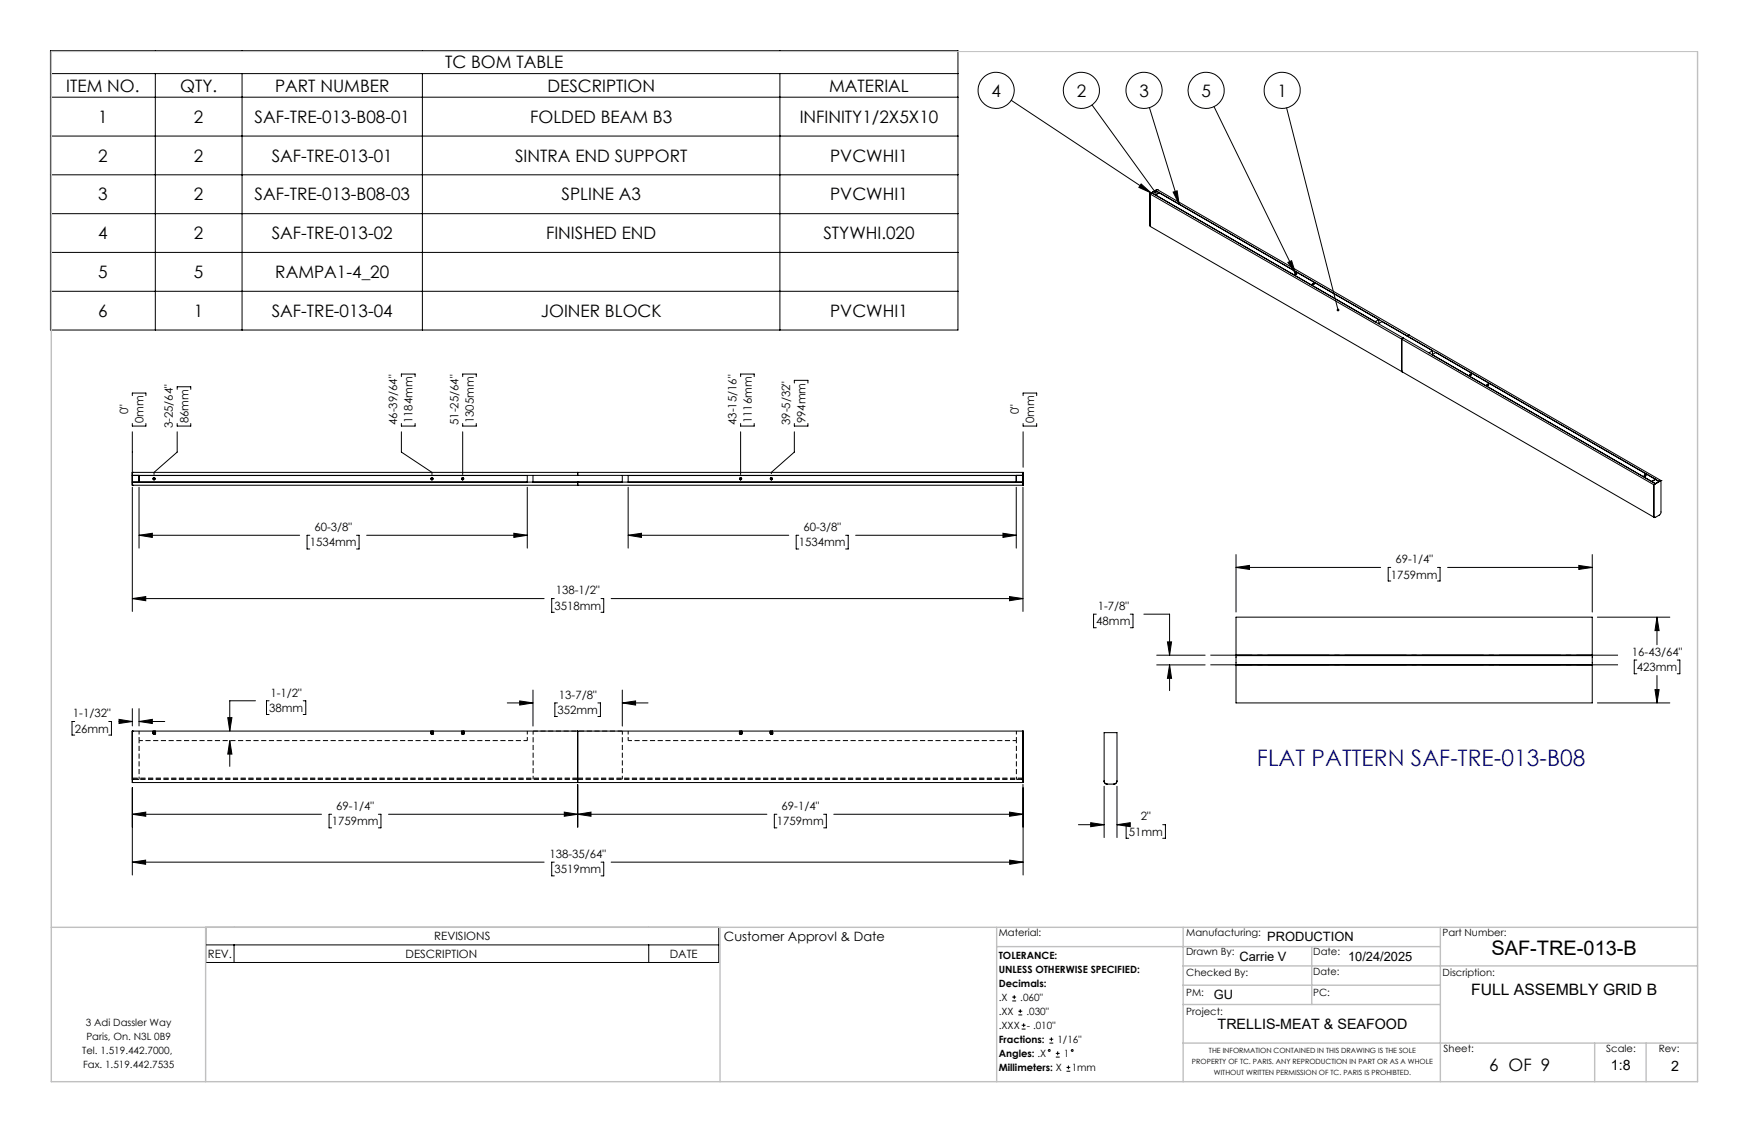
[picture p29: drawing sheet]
<svg xmlns="http://www.w3.org/2000/svg" width="432mm" height="279mm" viewBox="0 0 432 279" stroke-linecap="round" stroke-linejoin="round" font-family="sans-serif">
<defs><g id="words">
<text font-size="5.6" fill="#00f" x="310.3" y="189">FLAT PATTERN SAF-TRE-013-B08</text>
<text font-size="4.9" x="368.2" y="235.8">SAF-TRE-013-B</text>
<g font-size="4.2">
<text x="109.9" y="16.9">TC BOM TABLE</text>
<text x="16.4" y="22.6">ITEM NO.</text>
<text x="44.5" y="22.6">QTY.</text>
<text x="67.9" y="22.6">PART NUMBER</text>
<text x="135.2" y="22.6">DESCRIPTION</text>
<text x="204.7" y="22.6">MATERIAL</text>
<text x="244.8" y="23.9">4</text>
<text x="265.8" y="23.9">2</text>
<text x="281.3" y="23.9">3</text>
<text x="296.6" y="23.9">5</text>
<text x="315.4" y="23.9">1</text>
<text x="24.2" y="30.3">1</text>
<text x="47.9" y="30.3">2</text>
<text x="62.8" y="30.3">SAF-TRE-013-B08-01</text>
<text x="130.9" y="30.3">FOLDED BEAM B3</text>
<text x="197.4" y="30.3">INFINITY1/2X5X10</text>
<text x="24.2" y="39.9">2</text>
<text x="47.9" y="39.9">2</text>
<text x="67.1" y="39.9">SAF-TRE-013-01</text>
<text x="127.2" y="39.9">SINTRA END SUPPORT</text>
<text x="205" y="39.9">PVCWHI1</text>
<text x="24.2" y="49.5">3</text>
<text x="47.9" y="49.5">2</text>
<text x="62.8" y="49.5">SAF-TRE-013-B08-03</text>
<text x="138.6" y="49.5">SPLINE A3</text>
<text x="205" y="49.5">PVCWHI1</text>
<text x="24.2" y="59">4</text>
<text x="47.9" y="59">2</text>
<text x="67.1" y="59">SAF-TRE-013-02</text>
<text x="134.8" y="59">FINISHED END</text>
<text x="203.3" y="59">STYWHI.020</text>
<text x="24.2" y="68.6">5</text>
<text x="47.9" y="68.6">5</text>
<text x="68" y="68.6">RAMPA1-4_20</text>
<text x="24.2" y="78.2">6</text>
<text x="47.9" y="78.2">1</text>
<text x="67.1" y="78.2">SAF-TRE-013-04</text>
<text x="133.5" y="78.2">JOINER BLOCK</text>
<text x="205" y="78.2">PVCWHI1</text>
<text x="367.6" y="264.2">6 OF 9</text>
</g>
<text font-size="3.9" x="363.2" y="245.6">FULL ASSEMBLY GRID B</text>
<g font-size="3.5">
<text x="300.6" y="253.9">TRELLIS-MEAT &amp; SEAFOOD</text>
<text x="397.7" y="264.2">1:8</text>
<text x="412.6" y="264.3">2</text>
</g>
<g font-size="3.2">
<text x="178.7" y="232.3">Customer Approvl &amp; Date</text>
<text x="312.9" y="232.3">PRODUCTION</text>
<text x="306" y="237.1">Carrie V</text>
<text x="332.8" y="237.1">10/24/2025</text>
<text x="299.7" y="246.6">GU</text>
</g>
<g font-size="2.8">
<text x="31.6" y="102.3" transform="rotate(-90 31.6 102.3)">0&quot;</text>
<text x="35.4" y="104.5" transform="rotate(-90 35.4 104.5)">0mm</text>
<text x="42.7" y="105.7" transform="rotate(-90 42.7 105.7)">3-25/64&quot;</text>
<text x="46.5" y="104.5" transform="rotate(-90 46.5 104.5)">86mm</text>
<text x="98.1" y="104.9" transform="rotate(-90 98.1 104.9)">46-39/64&quot;</text>
<text x="101.9" y="104.5" transform="rotate(-90 101.9 104.5)">1184mm</text>
<text x="113.2" y="104.9" transform="rotate(-90 113.2 104.9)">51-25/64&quot;</text>
<text x="117" y="104.5" transform="rotate(-90 117 104.5)">1305mm</text>
<text x="181.8" y="104.9" transform="rotate(-90 181.8 104.9)">43-15/16&quot;</text>
<text x="185.6" y="104.5" transform="rotate(-90 185.6 104.5)">1116mm</text>
<text x="195.1" y="104.9" transform="rotate(-90 195.1 104.9)">39-5/32&quot;</text>
<text x="198.9" y="104.5" transform="rotate(-90 198.9 104.5)">994mm</text>
<text x="251.6" y="102.3" transform="rotate(-90 251.6 102.3)">0&quot;</text>
<text x="255.4" y="104.5" transform="rotate(-90 255.4 104.5)">0mm</text>
<text x="77.6" y="131.1">60-3/8&quot;</text>
<text x="198.4" y="131.1">60-3/8&quot;</text>
<text x="76.5" y="134.9">1534mm</text>
<text x="197.2" y="134.9">1534mm</text>
<text x="343.4" y="142.8">1759mm</text>
<text x="344.5" y="139">69-1/4&quot;</text>
<text x="137.2" y="146.7">138-1/2&quot;</text>
<text x="136.9" y="150.5">3518mm</text>
<text x="270.7" y="154.3">48mm</text>
<text x="271" y="150.5">1-7/8&quot;</text>
<text x="402.9" y="161.9">16-43/64&quot;</text>
<text x="404.1" y="165.7">423mm</text>
<text x="66.8" y="171.9">1-1/2&quot;</text>
<text x="138" y="172.4">13-7/8&quot;</text>
<text x="18" y="177">1-1/32&quot;</text>
<text x="66.4" y="175.7">38mm</text>
<text x="137.6" y="176.2">352mm</text>
<text x="18.5" y="180.8">26mm</text>
<text x="81.9" y="203.7">1759mm</text>
<text x="83" y="199.9">69-1/4&quot;</text>
<text x="191.8" y="203.7">1759mm</text>
<text x="193" y="199.9">69-1/4&quot;</text>
<text x="281.7" y="202.5">2&quot;</text>
<text x="278.7" y="206.3">51mm</text>
<text x="135.6" y="211.7">138-35/64&quot;</text>
<text x="136.9" y="215.5">3519mm</text>
<text x="107.2" y="232.1">REVISIONS</text>
<text x="51.3" y="236.5">REV.</text>
<text x="100.1" y="236.5">DESCRIPTION</text>
<text x="165.4" y="236.5">DATE</text>
</g>
<g font-size="2.5">
<text x="246.6" y="231">Material:</text>
<text x="292.9" y="231">Manufacturing:</text>
<text x="356.2" y="231.1">Part Number:</text>
<text x="246.6" y="236.6">TOLERANCE:</text>
<text x="292.9" y="235.8">Drawn By:</text>
<text x="324.2" y="235.8">Date:</text>
<text x="246.6" y="240.1">UNLESS OTHERWISE SPECIFIED:</text>
<text x="246.6" y="243.6">Decimals:</text>
<text x="292.9" y="241">Checked By:</text>
<text x="292.9" y="245.7">PM:</text>
<text x="324.2" y="245.7">PC:</text>
<text x="324.2" y="240.7">Date:</text>
<text x="356.2" y="241">Discription:</text>
<text x="246.6" y="247">.X</text>
<text x="246.6" y="250.5">.XX</text>
<text x="251.9" y="247">.060&quot;</text>
<text x="253.4" y="250.5">.030&quot;</text>
<text x="292.9" y="250.6">Project:</text>
<text x="21.2" y="253.2">3 Adi Dassler Way</text>
<text x="21.3" y="256.7">Paris, On. N3L 0B9</text>
<text x="246.6" y="257.4">Fractions:</text>
<text x="246.6" y="254">.XXX</text>
<text x="253.5" y="254">- .010&quot;</text>
<text x="261.1" y="257.4">1/16&quot;</text>
<text x="20.3" y="260.1">Tel. 1.519.442.7000,</text>
<text x="20.5" y="263.6">Fax. 1.519.442.7535</text>
<text x="246.6" y="260.9">Angles: .X</text>
<text x="262.6" y="260.9">1</text>
<text x="356.4" y="259.7">Sheet:</text>
<text x="396.6" y="259.7">Scale:</text>
<text x="409.5" y="259.7">Rev:</text>
<text x="246.6" y="264.4">Millimeters: X</text>
<text x="264.6" y="264.4">1mm</text>
</g>
<g font-size="1.8">
<text x="294.3" y="262.7">PROPERTY OF TC. PARIS. ANY REPRODUCTION IN PART OR AS A WHOLE</text>
<text x="298.5" y="259.9">THE INFORMATION CONTAINED IN THIS DRAWING IS THE SOLE</text>
<text x="299.7" y="265.4">WITHOUT WRITTEN PERMISSION OF TC. PARIS IS PROHIBTED.</text>
</g>
</g></defs>
<g fill="none" stroke="#000" stroke-width=".25">
<path d="M12.5 12.5h224v69h-224zM12.5 18.2h224M38.3 18.2v63.3M59.8 18.2v63.3M104.3 18.2v63.3M192.5 18.2v63.3M12.5 24h224M12.5 33.6h224M249.7 24.8l34.5 22.8M269.6 25.9l15.6 21.5M283.8 26.6l7.3 23.8M299.7 26.3l20.2 41.2"/>
<path d="M317.6 26.6l12.7 49.9M12.5 43.1h224M12.5 52.7h224M281.7 45.4l2.5 2.2-3-1.4zM283.9 55.6l.1 .2M283.9 55.6l.1 .3 124.4 71.8M283.9 47.8l124.4 71.8M284.3 47.6l124.4 71.8M284.3 47.6l1 .5M284.3 47.6l-.4 .2M285.3 48.1h.1M285.3 47l124.3 71.9 .5-.3"/>
<path d="M285.3 47l.9 .6-.9 .5M285.3 47l-1 .6M285.3 47v.1M285.7 46.8h.1M285.7 46.8l-1.8 1v7.8M285.7 46.8l-1.8 1M285.7 46.8l124.4 71.8M285.7 46.8l-.4 .2M286.2 47.6l-.9 .5M289.6 47.4l1-.3 .5 3.3zM12.5 62.3h224M12.5 71.9h224"/>
<path d="M318 64.8l.9-.5 1 3.2zM339.5 79.4h.1M339.5 79.4l.9-.5v.9M341.2 79.4l-.9 .5M32.7 97.6v-.6h3.3v.6M43.7 96.1v-.6h3.4v.6M99.1 93v-.7h3.4v.7M114.2 93v-.7h3.4v.7M182.8 93v-.7h3.4v.7M196.1 94.5v-.6h3.4v.6M252.6 97.6v-.6h3.3v.6M346.5 83.5l-.4 .2v7.9l.1 .2"/>
<path d="M347.5 82.9v.1M347.9 82.7l-.4 .2M352.8 87.1l.9-.5v.9M353.6 87.6l.9-.6 54.2 31.3M362.9 92.4a.2 .2 0 0 1 .3 0 .2 .2 0 0 1 0 .3 .2 .2 0 0 1-.3-.1zM367.1 94.9l.4-.1a.19 .19 0 0 1-.2 .3 .19 .19 0 0 1-.2-.2zM367.2 94.9l.3 .1zM32.7 116.6h.1M32.7 119.8h.1M32.7 119h219.9M32.7 104.5v.7h3.3v-.7M32.7 106.6v13.2"/>
<path d="M32.7 116.6h219.9v3.2h-219.9M32.7 117.3h219.9M34.3 117.4h95.9v1.6M34.3 117.3v1.7M43.7 104.5v.7h3.4v-.7M43.7 106.6v5l-5.7 5v.5M99.1 104.5v.7h3.4v-.7M99.1 106.6v5l7.5 5v.5M114.2 104.5v.7h3.4v-.7M114.2 106.6v10.5M131.6 117.3v1.7M142.6 119h.1"/>
<path d="M142.6 116.6v.7M142.6 119v.8M153.6 117.3v1.7M182.8 104.5v.7h3.4v-.7M182.8 106.6v10.5M196.1 104.5v.7h3.4v-.7M196.1 106.6v5l-5.7 5v.3M250.9 117.4h-95.8v1.6M250.9 117.3v1.7M252.6 104.5v.7h3.3v-.7M252.6 106.6v8.7M405.9 117.3l.4-.1 .1 .2-.4 .1z"/>
<path d="M407.8 118.9l.9-.6zM408.3 119.6v7.8M408.3 119.6h.1M408.7 119.4l-.4 .2M409.6 118.9l-.9 .5M410.1 118.6v8l-.4 .5-1.1 .6-.3-.3M410.1 118.6h.1M410.1 118.6l-1.8 1M32.7 120.3v30.6M34.3 132.1l3.3-.5v1zM34.3 120.3v15M34.3 132.1h39.7"/>
<path d="M76.5 132.1h-.7v3.4h.7M88 132.1h.7v3.4h-.7M90.5 132.1h39.7M126.9 131.6l3.3 .5-3.3 .5zM130.2 120.3v15M155.1 132.1l3.3-.5v1zM155.1 120.3v15M155.1 132.1h39.6M197.2 132.1h-.6v3.4h.6M208.8 132.1h.6v3.4h-.6M211.2 132.1h39.7M247.6 131.6l3.3 .5-3.3 .5z"/>
<path d="M250.9 120.3v15M252.6 120.3v30.6M305.2 136.9v14.2M389.8 139.6l3.3 .5-3.3 .4zM393.1 136.9v14.2M408.3 127.4l.1 .3M408.3 127.4l.2 .3M408.4 127.7h.1M32.7 147.7l3.3-.5v1.1zM32.7 147.7h101.6M136.8 147.7h-.6v3.4h.6M148.4 147.7h.6v3.4h-.6"/>
<path d="M150.9 147.7h101.7M249.2 147.2l3.4 .5-3.4 .6zM270.7 151.6h-.7v3.3h.7M279 151.6h.7v3.3h-.7M282.4 151.6h6.3v10.1M288.2 158.4h1l-.5 3.3zM305.2 140.1l3.3-.5v.9zM305.2 152.3h87.9v21.2h-87.9zM305.2 140.1h35.7M343.4 140.1h-.7v3.3h.7M354.9 140.1h.6v3.3h-.6M357.4 140.1h35.7"/>
<path d="M394.4 152.3h17.9M409.1 152.3l.5 3.3h-1zM409.1 152.3v6.8M18.5 178.1h-.7v3.3h.7M26.8 178.1h.7v3.3h-.7M29.4 178.1h3.3M29.4 177.6l3.3 .5-3.3 .5zM32.7 174.9v4.3M34.3 178.1l3.3-.5v1zM34.3 174.9v4.3M34.3 178.1h6.4M56.2 177.1h1.1l-.6 3.3z"/>
<path d="M63.1 173h-6.4v7.4M66.4 173h-.6v3.4h.6M74.9 173h.6v3.4h-.6M125.2 173.5h6.4M128.3 173l3.3 .5-3.3 .5zM131.6 170.3v8.9M137.6 173.5h-.6v3.3h.6M147.6 173.5h.6v3.3h-.6M153.6 173.5l3.3-.5v1zM153.6 170.3v8.9M153.6 173.5h6.4M285.6 161.7h11.9"/>
<path d="M285.6 164.1h11.9M288.7 164.1l.5 3.3h-1zM288.7 164.1v6.4M305.2 164.2h87.9M305.2 161.6h87.9M305.2 164h87.9M305.2 161.8h87.9M394.4 173.5h17.9M404.1 162.9h-.6v3.4h.6M408.6 170.2h1l-.5 3.3zM409.1 166.7v6.8M414.1 162.9h.6v3.4h-.6"/>
<path d="M32.7 193.1h.1M32.7 192.3v.8M32.7 180.4h.1M32.7 180.4h219.9v12.7M32.7 180.4v12.7M32.7 194.4v21.6M32.7 193.1h219.9M56.7 182.8l.6 3.3h-1.1zM56.7 182.8v6.4M142.6 180.4v12.7M142.6 193.6v10.6M252.6 193.6v22.4"/>
<path d="M252.6 192.3v.8M272.6 192.8l.3 .6 .5 .1M272.6 194.1v12.6M273.3 193.5h-.4l-.3-.6v-12.1h3.2l-.1 12.1a.73 .73 0 0 1-.7 .6M273.4 193.5h1.6M275.8 192.8l-.4 .7h-.4M275.8 194.1v12.6M32.7 212.8l3.2-.5v1zM32.7 201l3.3-.6v1.1zM32.7 212.8h101.6M32.7 201h46.7M81.9 201h-.7v3.3h.7"/>
<path d="M93.4 201h.7v3.3h-.7M95.9 201h93.4M136.8 212.8h-.6v3.4h.6M139.3 200.4l3.3 .6-3.3 .5zM142.6 201l3.3-.6v1.1zM148.4 212.8h.6v3.4h-.6M150.9 212.8h101.7M191.8 201h-.6v3.3h.6M203.3 201h.7v3.3h-.7M205.8 201h46.8M249.2 200.4l3.4 .6-3.4 .5zM249.3 212.3l3.3 .5-3.3 .5z"/>
<path d="M266.2 203.6h6.4M269.3 203.1l3.3 .5-3.3 .4zM275.8 203.6l3.2-.5v.9zM275.8 203.6h.4M278.7 203.6h-.7v3.3h.7M287.1 203.6h.6v3.3h-.6M50.8 228.9h126.6v8.7h-126.6zM50.8 233.2h126.6M57.8 233.2v4.4M160.2 233.2v4.4M249.9 247.1h1M249.9 246.1h1"/>
<path d="M250.4 245.6v1M251.4 250.5h1M251.4 249.6h1M251.9 249.1v.9M252.2 254h1M252.2 253h1M252.7 252.6v.9M259.1 257.5h.9M259.1 256.5h.9M259.6 256v1M260.7 260h.9M261.1 259.5v1"/>
<path d="M260.7 260.9h.9M263.3 264.4h.9M263.3 263.5h.9M263.8 263v.9"/>
<circle cx="245.9" cy="22.3" r="4.5"/>
<circle cx="267" cy="22.3" r="4.4"/>
<circle cx="282.4" cy="22.3" r="4.5"/>
<circle cx="297.8" cy="22.3" r="4.4"/>
<circle cx="316.6" cy="22.3" r="4.5"/>
<circle cx="319.9" cy="67.5" r=".2"/>
<circle cx="319.9" cy="67.6" r=".14"/>
<circle cx="324.2" cy="70" r=".18"/>
<circle cx="324.2" cy="70" r=".15"/>
<circle cx="363" cy="92.4" r=".13"/>
<circle cx="38" cy="118.2" r=".22"/>
<circle cx="38" cy="118.2" r=".29"/>
<circle cx="106.6" cy="118.2" r=".29"/>
<circle cx="106.6" cy="118.2" r=".21"/>
<circle cx="114.2" cy="118.2" r=".29"/>
<circle cx="114.2" cy="118.2" r=".21"/>
<circle cx="182.8" cy="118.2" r=".29"/>
<circle cx="182.8" cy="118.2" r=".21"/>
<circle cx="190.4" cy="118.2" r=".22"/>
<circle cx="190.4" cy="118.2" r=".29"/>
<circle cx="406.1" cy="117.3" r=".15"/>
<circle cx="259.1" cy="259.3" r=".23"/>
<circle cx="264.7" cy="259.3" r=".23"/>
</g>
<g fill="none" stroke="#000" stroke-width=".25" stroke-dasharray="1.3 .6" stroke-linecap="butt">
<path d="M32.7 192.1h109.9M32.7 192.4h109.9M37.7 180.5h.1M37.7 180.5h.3M37.7 180.6l.1 .1M37.7 180.7h.3M37.7 180.7l.1-.1M37.7 180.7h.1M37.7 180.8h.1M37.7 180.8h.3M37.7 180.8l.1-.1M37.7 180.9h.1"/>
<path d="M37.7 181l.1 .1M37.7 181h.1M37.7 181v.1M37.7 181.1h.1M37.7 180.9h.3M37.7 181.1h.3M37.8 180.5h-.1M37.8 180.5l.2-.1M37.8 180.5l.2 .1M37.8 180.6h-.1M37.8 180.6h.2M37.8 180.6v.1"/>
<path d="M37.8 180.7h.2M37.8 180.7v-.1M37.8 180.7h-.1M37.8 180.7l-.1 .1M37.8 180.7v.1M37.8 180.8v-.1M37.8 180.8h.2M37.8 180.8h-.1M37.8 180.9h-.1M37.8 180.9l.2-.1M37.8 180.9l.2 .1M37.8 181h-.1"/>
<path d="M37.8 181h.2M37.8 181v.1M37.8 181.1v-.1M37.8 181.1l-.1-.1M37.8 181.2h.3M37.8 180.4h.1M37.8 181.1h.2M37.9 180.4v.2M37.9 181v.1M37.9 180.6v.1M37.9 181.1l.3 .1M37.9 181l.3 .1"/>
<path d="M37.9 180.9h.3M37.9 180.8h.3M37.9 180.7l.3 .1M37.9 180.6l.3 .1M37.9 181.1v.1M37.9 180.8v.1M37.9 180.7v.1M37.9 181.2h.1M37.9 180.6v-.2M37.9 180.7h.3M37.9 181.2h.3h-.1M37.9 181.1h.3"/>
<path d="M37.9 181h.3M37.9 181.2h.2M37.9 180.9v.1M37.9 180.6h.1M37.9 180.4h.1M38 180.4v.1M38 180.5h-.3M38 180.5h-.2M38 180.5v.1M38 180.6h-.3M38 180.6l-.2 .1M38 180.6v.1"/>
<path d="M38 180.7v.1M38 180.8h-.3M38 180.8h-.2M38 180.8v.1M38 180.9h-.3M38 180.9h-.2M38 180.9v.1M38 181h-.3M38 181v.1M38 181l-.2 .1M38 180.6h.1M38 180.4h.1"/>
<path d="M38 180.4v.2M38 181.2h-.1M38.1 181.2h.2M38.1 180.6v-.2M38.1 180.6h-.2l.3 .1M38.1 181.1l-.2 .1M38.1 181.1h-.2h.3h-.1M38.1 181h-.2h.3l-.1 .1M38.1 180.9h-.2l.3 .1h-.1M38.1 180.8h-.2l.3 .1h-.1M38.1 180.7l-.2 .1h.3h-.1M38.1 180.7h-.2h.3h-.1"/>
<path d="M38.1 180.7h.1M38.1 180.8l.1-.1h-.3h.2M38.1 180.8h.1h-.3h.2M38.1 180.9h.1h-.3l.2-.1M38.1 181h.1l-.3-.1h.2M38.1 181.1h.1l-.3-.1h.2M38.1 181.2l.1-.1h-.3h.2M38.1 180.6h-.2M38.1 180.7l.1-.1M38.1 180.6h.1M38.1 180.4h.1M38.1 181.1h.2"/>
<path d="M38.1 181.1v-.1M38.1 181.1h.3M38.1 181h.2M38.1 181v-.1M38.1 181l.2-.1M38.1 180.9l.3 .1M38.1 180.9v-.1M38.1 180.8l.2 .1M38.1 180.8h.2M38.1 180.8h.3M38.1 180.8v-.1M38.1 180.7h.2"/>
<path d="M38.1 180.7v-.1M38.1 180.7h.3M38.1 180.6h.2M38.1 180.6v-.1M38.1 180.6l.2-.1M38.1 180.6h.3M38.1 180.5v-.1M38.1 180.4h.2M38.2 180.4v.2M38.2 181v-.1M38.2 180.7v-.1M38.2 181.1v-.1"/>
<path d="M38.2 181.2l.1-.1M38.2 181.1h.1M38.2 181.1v.1M38.2 180.9l-.3 .1M38.2 180.8h-.3M38.2 181.1h-.3M38.2 180.7h-.3M38.2 181.2h-.3M38.2 180.6v-.2M38.2 181h-.3M38.2 180.8l-.3 .1M38.2 180.8v-.1"/>
<path d="M38.2 181.2v-.1M38.2 180.6h-.1M38.2 180.6l-.3 .1M38.2 180.9v-.1M38.2 180.4h.1M38.3 181.1h-.1M38.3 181.1l-.1 .1M38.3 181.1h.1M38.3 181h-.2M38.3 181h.1M38.3 181.1l-.2-.1M38.3 180.9h.1"/>
<path d="M38.3 181v-.1M38.3 180.9l.1 .1M38.3 180.9v.1M38.3 180.9h-.2M38.3 180.7h.1M38.3 180.8l.1 .1M38.3 180.8v.1M38.3 180.8h-.2M38.3 180.7l-.2 .1M38.3 180.6h.1M38.3 180.7l-.2-.1M38.3 180.6h-.2"/>
<path d="M38.3 180.6v-.1M38.3 180.5l.1 .1M38.3 180.5v.1M38.3 180.5h-.2M38.3 180.5h.1M38.3 180.4l.1 .1M38.3 180.4v.1M38.4 181.1h-.1M38.4 181h-.3M38.4 181l-.1-.1M38.4 181h-.1M38.4 180.9h-.3"/>
<path d="M38.4 180.9h-.1M38.4 180.8h-.1M38.4 180.7h-.3M38.4 180.7h-.1M38.4 180.6h-.3M38.4 180.6h-.1M38.4 180.6l-.1-.1M38.4 180.5h-.3M38.4 180.5h-.1M106.3 180.5h.1M106.3 180.5h.3M106.3 180.6l.1 .1"/>
<path d="M106.3 180.7h.3M106.3 180.7l.1-.1M106.3 180.7h.1M106.3 180.8h.1M106.3 180.8h.3M106.3 180.8l.1-.1M106.3 180.9h.1M106.3 181l.1 .1M106.3 181h.1M106.3 181v.1M106.3 181.1h.1M106.3 180.9h.3"/>
<path d="M106.4 181.1h.2M106.4 180.5h-.1M106.4 180.5l.2-.1M106.4 180.5l.2 .1M106.4 180.6h-.1M106.4 180.6h.2M106.4 180.6v.1M106.4 180.7h.2M106.4 180.7v-.1M106.4 180.7h-.1M106.4 180.7l-.1 .1M106.4 180.7v.1"/>
<path d="M106.4 180.8v-.1M106.4 180.8h.2M106.4 180.8h-.1M106.4 180.9h-.1M106.4 180.9l.2-.1M106.4 180.9l.2 .1M106.4 181h-.1M106.4 181h.2M106.4 181v.1M106.4 181.1v-.1M106.4 181.1l-.1-.1M106.4 181.2h.3"/>
<path d="M106.4 180.4h.1M106.5 181.1h.1M106.5 180.4v.2M106.5 181v.1M106.5 180.6v.1M106.5 181.1l.3 .1M106.5 181l.3 .1M106.5 181h.3M106.5 180.9h.3M106.5 180.8h.3M106.5 180.7l.3 .1M106.5 180.6l.3 .1"/>
<path d="M106.5 181.1v.1M106.5 180.8v.1M106.5 180.7v.1M106.5 181.2h.1M106.5 180.6v-.2M106.5 180.7h.3M106.5 181.2h.3h-.1M106.5 181.1h.3M106.5 181.2h.2M106.5 180.9v.1M106.5 180.6h.1M106.5 180.4h.1"/>
<path d="M106.6 180.4v.1M106.6 180.5h-.3M106.6 180.5h-.2M106.6 180.5v.1M106.6 180.6h-.3M106.6 180.6l-.2 .1M106.6 180.6v.1M106.6 180.7v.1M106.6 180.8h-.3M106.6 180.8h-.2M106.6 180.8v.1M106.6 180.9h-.3"/>
<path d="M106.6 180.9h-.2M106.6 180.9v.1M106.6 181h-.3M106.6 181v.1M106.6 181l-.2 .1M106.6 180.6h.1M106.6 180.4h.1M106.6 180.4v.2M106.6 181.2h-.1M106.7 181.2h.2M106.7 180.6v-.2M106.7 180.6h-.2l.3 .1"/>
<path d="M106.7 181.1l-.1 .1M106.7 181.1h-.2h.3h-.1M106.7 181h-.2h.3l-.1 .1M106.7 180.9h-.2l.3 .1h-.1M106.7 180.8h-.2l.3 .1h-.1M106.7 180.7l-.2 .1h.3h-.1M106.7 180.7h-.2h.3h-.1M106.7 180.7h.1M106.7 180.8l.1-.1h-.3h.2M106.7 180.8h.1h-.3h.2M106.7 180.9h.1h-.3l.2-.1M106.7 181h.1l-.3-.1h.2"/>
<path d="M106.7 181.1h.1l-.3-.1h.2M106.7 181.2l.1-.1h-.3h.2M106.7 180.6h-.2M106.7 180.7l.2-.1M106.7 180.6h.1M106.7 180.4h.1M106.7 181.1h.2M106.7 181.1v-.1M106.7 181.1h.3M106.7 181h.2M106.7 181v-.1M106.7 181l.2-.1"/>
<path d="M106.7 180.9l.3 .1M106.7 180.9v-.1M106.7 180.8l.2 .1M106.7 180.8h.2M106.7 180.8h.3M106.7 180.8v-.1M106.7 180.7h.2M106.7 180.7v-.1M106.7 180.7h.3M106.7 180.6h.2M106.7 180.6v-.1M106.7 180.6l.2-.1"/>
<path d="M106.7 180.6h.3M106.7 180.5v-.1M106.7 180.4h.2M106.8 180.4v.2M106.8 180.7h.1M106.8 180.9h.1M106.8 181l.1-.1M106.8 181h.1M106.8 181.1h.1M106.8 180.8h.1M106.8 180.7l.1-.1M106.8 181.1v-.1"/>
<path d="M106.8 181.2l.1-.1M106.8 181.1v.1M106.8 181.2h.1M106.8 180.9l-.3 .1M106.8 180.7h-.3M106.8 180.8h-.3M106.8 181.1h-.3M106.8 181.2h-.3M106.8 180.6h.1M106.8 180.6v-.2M106.8 180.4h.1M106.8 181h-.3"/>
<path d="M106.8 180.8l-.3 .1M106.9 180.7h-.1M106.9 180.8h-.1M106.9 181.1h-.1M106.9 180.9h-.1M106.9 180.8l-.1-.1M106.9 181h-.1M106.9 181.2l-.1-.1M106.9 180.6h-.2M106.9 180.6l-.4 .1M106.9 180.9v-.1M106.9 181.2h-.1"/>
<path d="M106.9 180.6v-.2M106.9 181.1l-.1 .1M106.9 181.1h.1M106.9 181h-.2M106.9 181h.1M106.9 181.1l-.2-.1M106.9 180.9h.1M106.9 181v-.1M106.9 180.9l.1 .1M106.9 180.9v.1M106.9 180.9h-.2M106.9 180.7h.1"/>
<path d="M106.9 180.8l.1 .1M106.9 180.8v.1M106.9 180.8h-.2M106.9 180.7l-.2 .1M106.9 180.6h.1M106.9 180.7l-.2-.1M106.9 180.6v-.1M106.9 180.5l.1 .1M106.9 180.5v.1M106.9 180.5h-.2M106.9 180.5h.1M106.9 180.4l.1 .1"/>
<path d="M106.9 180.4v.1M107 181.1h-.1M107 181h-.3M107 181l-.1-.1M107 181h-.1M107 180.9h-.3M107 180.9h-.1M107 180.8h-.1M107 180.7h-.3M107 180.7h-.1M107 180.6h-.3M107 180.6h-.1"/>
<path d="M107 180.6l-.1-.1M107 180.5h-.3M107 180.5h-.1M113.9 180.5h.1M113.9 180.5h.3M113.9 180.6l.1 .1M113.9 180.7h.3M113.9 180.7l.1-.1M113.9 180.7h.1M113.9 180.8h.1M113.9 180.8h.3M113.9 180.8l.1-.1"/>
<path d="M113.9 180.9h.1M113.9 181l.1 .1M113.9 181h.1M113.9 181v.1M113.9 181.1h.1M113.9 180.9h.3M113.9 181.1h.3M114 180.5h-.1M114 180.5l.2-.1M114 180.5l.2 .1M114 180.6h-.1M114 180.6h.2"/>
<path d="M114 180.6v.1M114 180.7h.2M114 180.7v-.1M114 180.7h-.1M114 180.7l-.1 .1M114 180.7v.1M114 180.8v-.1M114 180.8h.2M114 180.8h-.1M114 180.9h-.1M114 180.9l.2-.1M114 180.9l.2 .1"/>
<path d="M114 181h-.1M114 181h.2M114 181v.1M114 181.1v-.1M114 181.1l-.1-.1M114 181.2h.3M114 180.4h.1M114 181.1h.2M114.1 180.4v.2M114.1 181v.1M114.1 180.6v.1M114.1 181.1l.3 .1"/>
<path d="M114.1 181l.3 .1M114.1 181h.3M114.1 180.9h.3M114.1 180.8h.3M114.1 180.7l.3 .1M114.1 180.6l.3 .1M114.1 181.1v.1M114.1 180.8v.1M114.1 180.7v.1M114.1 181.2h.1M114.1 180.6v-.2M114.1 180.7h.3"/>
<path d="M114.1 181.2h.3h-.1M114.1 181.1h.3M114.1 181.2h.2M114.1 180.9v.1M114.1 180.6h.1M114.1 180.4h.1M114.2 180.4v.1M114.2 180.5h-.3M114.2 180.5h-.2M114.2 180.5v.1M114.2 180.6h-.3M114.2 180.6l-.2 .1"/>
<path d="M114.2 180.6v.1M114.2 180.7v.1M114.2 180.8h-.3M114.2 180.8h-.2M114.2 180.8v.1M114.2 180.9h-.3M114.2 180.9h-.2M114.2 180.9v.1M114.2 181h-.3M114.2 181v.1M114.2 181l-.2 .1M114.2 180.4h.1"/>
<path d="M114.2 180.6h.1M114.2 180.4v.2M114.2 181.2h-.1M114.3 181.2h.2M114.3 180.6v-.2M114.3 180.6h-.2l.3 .1M114.3 181.1l-.2 .1M114.3 181.1h-.2h.3h-.1M114.3 181h-.2h.3l-.1 .1M114.3 180.9h-.2l.3 .1h-.1M114.3 180.8h-.2l.3 .1h-.1M114.3 180.7l-.2 .1h.3h-.1"/>
<path d="M114.3 180.7h-.2h.3h-.1M114.3 180.7h.1M114.3 180.8l.1-.1h-.3h.2M114.3 180.8h.1h-.3h.2M114.3 180.9h.1h-.3l.2-.1M114.3 181h.1l-.3-.1h.2M114.3 181.1h.1l-.3-.1h.2M114.3 181.2l.1-.1h-.3h.2M114.3 180.6h-.2M114.3 180.7l.1-.1M114.3 180.6h.1M114.3 180.4h.1"/>
<path d="M114.3 181.1h.2M114.3 181.1v-.1M114.3 181.1h.3M114.3 181h.2M114.3 181v-.1M114.3 181l.2-.1M114.3 180.9l.3 .1M114.3 180.9v-.1M114.3 180.8l.2 .1M114.3 180.8h.2M114.3 180.8h.3M114.3 180.8v-.1"/>
<path d="M114.3 180.7h.2M114.3 180.7v-.1M114.3 180.7h.3M114.3 180.6h.2M114.3 180.6v-.1M114.3 180.6l.2-.1M114.3 180.6h.3M114.3 180.5v-.1M114.3 180.4h.2M114.4 180.4v.2M114.4 181v-.1M114.4 180.7v-.1"/>
<path d="M114.4 181.1v-.1M114.4 181.2l.1-.1M114.4 181.1h.1M114.4 181.1v.1M114.4 180.8h-.3M114.4 180.9l-.3 .1M114.4 181.1h-.3M114.4 180.7h-.3M114.4 181h-.2M114.4 181.2h-.3M114.4 180.6v-.2M114.4 181h-.3"/>
<path d="M114.4 180.8l-.3 .1M114.4 180.8v-.1M114.4 181.2v-.1M114.4 180.6h-.1M114.4 180.6l-.3 .1M114.4 180.9v-.1M114.4 180.4h.1M114.5 181.1h-.1M114.5 181.1l-.1 .1M114.5 181.1h.1M114.5 181h-.2M114.5 181h.1"/>
<path d="M114.5 181.1l-.2-.1M114.5 180.9h.1M114.5 181v-.1M114.5 180.9l.1 .1M114.5 180.9v.1M114.5 180.9h-.2M114.5 180.7h.1M114.5 180.8l.1 .1M114.5 180.8v.1M114.5 180.8h-.2M114.5 180.7l-.2 .1M114.5 180.6h.1"/>
<path d="M114.5 180.7l-.2-.1M114.5 180.6h-.2M114.5 180.6v-.1M114.5 180.5l.1 .1M114.5 180.5v.1M114.5 180.5h-.2M114.5 180.5h.1M114.5 180.4l.1 .1M114.5 180.4v.1M114.6 181.1h-.1M114.6 181h-.3M114.6 181l-.1-.1"/>
<path d="M114.6 181h-.1M114.6 180.9h-.3M114.6 180.9h-.1M114.6 180.8h-.1M114.6 180.7h-.3M114.6 180.7h-.1M114.6 180.6h-.3M114.6 180.6h-.1M114.6 180.6l-.1-.1M114.6 180.5h-.3M114.6 180.5h-.1M142.6 192.1h110"/>
<path d="M142.6 192.4h110M142.6 192.3h-109.9M182.5 180.5h.1M182.5 180.5h.3M182.5 180.6l.1 .1M182.5 180.7h.3M182.5 180.7l.1-.1M182.5 180.7h.1M182.5 180.8h.1M182.5 180.8l.1-.1M182.5 180.8h.3M182.5 180.9h.1"/>
<path d="M182.5 181l.1 .1M182.5 181h.1M182.5 181v.1M182.5 181.1h.1M182.5 180.9h.3M182.6 181.1h.2M182.6 180.5h-.1M182.6 180.5l.2-.1M182.6 180.5l.2 .1M182.6 180.6h-.1M182.6 180.6h.2M182.6 180.6v.1"/>
<path d="M182.6 180.7h.2M182.6 180.7v-.1M182.6 180.7h-.1M182.6 180.7l-.1 .1M182.6 180.7v.1M182.6 180.8v-.1M182.6 180.8h.2M182.6 180.8h-.1M182.6 180.9h-.1M182.6 180.9l.2-.1M182.6 180.9l.2 .1M182.6 181h-.1"/>
<path d="M182.6 181h.2M182.6 181v.1M182.6 181.1v-.1M182.6 181.1l-.1-.1M182.6 181.2h.3M182.6 180.4h.1M182.7 181.1h.1M182.7 180.4v.2M182.7 181v.1M182.7 180.6v.1M182.7 181l.3 .1M182.7 181h.3"/>
<path d="M182.7 180.9h.3M182.7 180.6l.3 .1M182.7 181.1v.1M182.7 180.8v.1M182.7 180.7v.1M182.7 181.2h.1M182.7 180.6v-.2M182.7 181.1l.3 .1M182.7 180.7h.3M182.7 180.7l.3 .1M182.7 181.2h.3h-.1M182.7 181.1h.3"/>
<path d="M182.7 180.8h.3M182.7 181.2h.2M182.7 180.9v.1M182.7 180.6h.1M182.7 180.4h.1M182.8 180.4v.1M182.8 180.5h-.3M182.8 180.5h-.2M182.8 180.5v.1M182.8 180.6h-.3M182.8 180.6l-.2 .1M182.8 180.6v.1"/>
<path d="M182.8 180.7v.1M182.8 180.8h-.3M182.8 180.8h-.2M182.8 180.8v.1M182.8 180.9h-.3M182.8 180.9h-.2M182.8 180.9v.1M182.8 181h-.3M182.8 181v.1M182.8 181l-.2 .1M182.8 180.4h.1M182.8 180.6h.1"/>
<path d="M182.8 180.4v.2M182.8 181.2h-.1M182.9 181.2h.2M182.9 180.6v-.2M182.9 180.6h-.2l.3 .1M182.9 181.1l-.1 .1M182.9 181.1h-.2h.3h-.1M182.9 181h-.2h.3l-.1 .1M182.9 180.9h-.2l.3 .1h-.1M182.9 180.8h-.2l.3 .1h-.1M182.9 180.7l-.2 .1h.3h-.1M182.9 180.7h-.2h.3h-.1"/>
<path d="M182.9 180.7h.1M182.9 180.8l.1-.1h-.3h.2M182.9 180.8h.1h-.3h.2M182.9 180.9h.1h-.3l.2-.1M182.9 181h.1l-.3-.1h.2M182.9 181.1h.1l-.3-.1h.2M182.9 181.2l.1-.1h-.3h.2M182.9 180.6h-.2M182.9 180.7l.2-.1M182.9 180.6h.1M182.9 180.4h.1M182.9 181.1h.2"/>
<path d="M182.9 181.1v-.1M182.9 181.1h.3M182.9 181h.2M182.9 181v-.1M182.9 181l.2-.1M182.9 180.9l.3 .1M182.9 180.9v-.1M182.9 180.8l.2 .1M182.9 180.8h.2M182.9 180.8h.3M182.9 180.8v-.1M182.9 180.7h.2"/>
<path d="M182.9 180.7v-.1M182.9 180.7h.3M182.9 180.6h.2M182.9 180.6v-.1M182.9 180.6l.2-.1M182.9 180.6h.3M182.9 180.5v-.1M182.9 180.4h.2M183 180.4v.2M183 181l.1-.1M183 180.7h.1M183 180.8h.1"/>
<path d="M183 180.9h.1M183 181h.1M183 181.1h.1M183 180.7l.1-.1M183 181.1v-.1M183 181.2l.1-.1M183 181.1v.1M183 181.2h.1M183 180.7h-.3M183 180.8h-.3M183 180.9l-.3 .1M183 181.1h-.3"/>
<path d="M183 181h-.2M183 181.2h-.3M183 180.6h.1M183 180.4h.1M183 180.6v-.2M183 181h-.3M183 180.8l-.3 .1M183.1 180.7h-.1M183.1 180.8h-.1M183.1 181.1h-.1M183.1 180.9h-.1M183.1 180.8l-.1-.1"/>
<path d="M183.1 181h-.1M183.1 181.2l-.1-.1M183.1 180.6h-.2M183.1 180.6l-.4 .1M183.1 180.9v-.1M183.1 181.2h-.1M183.1 180.6v-.2M183.1 181.1l-.1 .1M183.1 181.1h.1M183.1 181h-.2M183.1 181h.1M183.1 181.1l-.2-.1"/>
<path d="M183.1 180.9h.1M183.1 181v-.1M183.1 180.9l.1 .1M183.1 180.9v.1M183.1 180.9h-.2M183.1 180.7h.1M183.1 180.8l.1 .1M183.1 180.8v.1M183.1 180.8h-.2M183.1 180.7l-.2 .1M183.1 180.6h.1M183.1 180.7l-.2-.1"/>
<path d="M183.1 180.6v-.1M183.1 180.5l.1 .1M183.1 180.5v.1M183.1 180.5h-.2M183.1 180.5h.1M183.1 180.4l.1 .1M183.1 180.4v.1M183.2 181.1h-.1M183.2 181h-.3M183.2 181l-.1-.1M183.2 181h-.1M183.2 180.9h-.3"/>
<path d="M183.2 180.9h-.1M183.2 180.8h-.1M183.2 180.7h-.3M183.2 180.7h-.1M183.2 180.6h-.3M183.2 180.6h-.1M183.2 180.6l-.1-.1M183.2 180.5h-.3M183.2 180.5h-.1M190.1 180.5h.1M190.1 180.5h.3M190.1 180.6l.1 .1"/>
<path d="M190.1 180.7h.3M190.1 180.7l.1-.1M190.1 180.7h.1M190.1 180.8h.1M190.1 180.8h.3M190.1 180.8l.1-.1M190.1 180.9h.1M190.1 181l.1 .1M190.1 181h.1M190.1 181v.1M190.1 181.1h.1M190.1 180.9h.3"/>
<path d="M190.1 181.1h.3M190.2 180.5h-.1M190.2 180.5l.2-.1M190.2 180.5l.2 .1M190.2 180.6h-.1M190.2 180.6h.2M190.2 180.6v.1M190.2 180.7h.2M190.2 180.7v-.1M190.2 180.7h-.1M190.2 180.7l-.1 .1M190.2 180.7v.1"/>
<path d="M190.2 180.8v-.1M190.2 180.8h.2M190.2 180.8h-.1M190.2 180.9h-.1M190.2 180.9l.2-.1M190.2 180.9l.2 .1M190.2 181h-.1M190.2 181h.2M190.2 181v.1M190.2 181.1v-.1M190.2 181.1l-.1-.1M190.2 181.2h.3"/>
<path d="M190.2 180.4h.1M190.2 181.1h.2M190.3 180.4v.2M190.3 181v.1M190.3 180.6v.1M190.3 181.1l.3 .1M190.3 181l.3 .1M190.3 181h.3M190.3 180.9h.3M190.3 180.7l.3 .1M190.3 180.6l.3 .1M190.3 181.1v.1"/>
<path d="M190.3 180.8v.1M190.3 180.7v.1M190.3 181.2h.1M190.3 180.6v-.2M190.3 180.7h.3M190.3 181.2h.3h-.1M190.3 181.1h.3M190.3 180.8h.3M190.3 181.2h.2M190.3 180.9v.1M190.3 180.6h.1M190.3 180.4h.1"/>
<path d="M190.4 180.4v.1M190.4 180.5h-.3M190.4 180.5h-.2M190.4 180.5v.1M190.4 180.6h-.3M190.4 180.6l-.2 .1M190.4 180.6v.1M190.4 180.7v.1M190.4 180.8h-.3M190.4 180.8h-.2M190.4 180.8v.1M190.4 180.9h-.3"/>
<path d="M190.4 180.9h-.2M190.4 180.9v.1M190.4 181h-.3M190.4 181v.1M190.4 181l-.2 .1M190.4 180.4h.1M190.4 180.6h.1M190.4 180.4v.2M190.4 181.2h-.1M190.5 181.2h.2M190.5 180.6v-.2M190.5 180.6h-.2l.3 .1"/>
<path d="M190.5 181.1l-.2 .1M190.5 181.1h-.2h.3h-.1M190.5 181h-.2h.3l-.1 .1M190.5 180.9h-.2l.3 .1h-.1M190.5 180.8h-.2l.3 .1h-.1M190.5 180.7l-.2 .1h.3h-.1M190.5 180.7h-.2h.3h-.1M190.5 180.7h.1M190.5 180.8l.1-.1h-.3h.2M190.5 180.8h.1h-.3h.2M190.5 180.9h.1h-.3l.2-.1M190.5 181h.1l-.3-.1h.2"/>
<path d="M190.5 181.1h.1l-.3-.1h.2M190.5 181.2l.1-.1h-.3h.2M190.5 180.6h-.2M190.5 180.7l.1-.1M190.5 180.6h.1M190.5 180.4h.1M190.5 181.1h.2M190.5 181.1v-.1M190.5 181.1h.3M190.5 181h.2M190.5 181v-.1M190.5 181l.2-.1"/>
<path d="M190.5 180.9l.3 .1M190.5 180.9v-.1M190.5 180.8l.2 .1M190.5 180.8h.2M190.5 180.8h.3M190.5 180.8v-.1M190.5 180.7h.2M190.5 180.7v-.1M190.5 180.7h.3M190.5 180.6h.2M190.5 180.6v-.1M190.5 180.6l.2-.1"/>
<path d="M190.5 180.6h.3M190.5 180.5v-.1M190.5 180.4h.2M190.6 180.4v.2M190.6 181v-.1M190.6 180.7v-.1M190.6 181.1v-.1M190.6 181.2l.1-.1M190.6 181.1h.1M190.6 181.1v.1M190.6 180.9l-.3 .1M190.6 180.7h-.3"/>
<path d="M190.6 180.8h-.3M190.6 181.1h-.3M190.6 181.2h-.3M190.6 180.6v-.2M190.6 181h-.3M190.6 180.8l-.3 .1M190.6 180.8v-.1M190.6 181.2v-.1M190.6 180.6h-.1M190.6 180.6l-.3 .1M190.6 180.9v-.1M190.6 180.4h.1"/>
<path d="M190.7 181.1h-.1M190.7 181.1l-.1 .1M190.7 181.1h.1M190.7 181h-.2M190.7 181h.1M190.7 181.1l-.2-.1M190.7 180.9h.1M190.7 181v-.1M190.7 180.9l.1 .1M190.7 180.9v.1M190.7 180.9h-.2M190.7 180.7h.1"/>
<path d="M190.7 180.8l.1 .1M190.7 180.8v.1M190.7 180.8h-.2M190.7 180.7l-.2 .1M190.7 180.6h.1M190.7 180.7l-.2-.1M190.7 180.6h-.2M190.7 180.6v-.1M190.7 180.5l.1 .1M190.7 180.5v.1M190.7 180.5h-.2M190.7 180.5h.1"/>
<path d="M190.7 180.4l.1 .1M190.7 180.4v.1M190.8 181.1h-.1M190.8 181h-.3M190.8 181l-.1-.1M190.8 181h-.1M190.8 180.9h-.3M190.8 180.9h-.1M190.8 180.8h-.1M190.8 180.7h-.3M190.8 180.7h-.1M190.8 180.6h-.3"/>
<path d="M190.8 180.6h-.1M190.8 180.6l-.1-.1M190.8 180.5h-.3M190.8 180.5h-.1M252.6 192.3h-110"/>
</g>
<g fill="none" stroke="#000" stroke-width=".25" stroke-dasharray="1.3 .6" stroke-dashoffset=".4" stroke-linecap="butt">
<path d="M34.3 180.4v2.4M37.8 180.4v.8M37.9 180.8l.3 .1h-.3M38.3 181.2v-.8M106.4 180.4v.8M106.5 180.8l.4 .1h-.4M106.9 181.2v-.8M114 180.4v.8M114.1 180.8l.3 .1h-.3M114.5 181.2v-.8M130.2 180.4v2.4M131.6 192.4v-12"/>
<path d="M153.6 180.4v12M155.1 180.4v2.4M182.6 180.4v.8M182.7 180.8l.4 .1h-.4M183.1 181.2v-.8M190.2 180.4v.8M190.3 180.8l.3 .1h-.3M190.7 181.2v-.8M250.9 180.4v2.4"/>
</g>
<path d="M34.3 182.8h95.9M37.9 181h.3h-.2M106.5 181h.4h-.3M155.1 182.8h95.8M190.3 181h.3h-.2" fill="none" stroke="#000" stroke-width=".25" stroke-dasharray="1.3 .6" stroke-dashoffset=".3" stroke-linecap="butt"/>
<path d="M131.6 180.4h22" fill="none" stroke="#000" stroke-width=".25" stroke-dasharray="1.3 .6" stroke-dashoffset=".1" stroke-linecap="butt"/>
<path d="M34.3 182.8v9.6M250.9 182.8v9.6" fill="none" stroke="#000" stroke-width=".25" stroke-dasharray="1.3 .6" stroke-dashoffset=".6" stroke-linecap="butt"/>
<path d="M32.7 192.4h1.6M250.9 192.4h1.7" fill="none" stroke="#000" stroke-width=".25" stroke-dasharray="1.3 .6" stroke-dashoffset=".8" stroke-linecap="butt"/>
<path d="M298.8 161.7h100.7M298.8 164.1h100.7" fill="none" stroke="#000" stroke-width=".25" stroke-dasharray="15.2 1.3 1.3 1.3" stroke-dashoffset="4.9" stroke-linecap="butt"/>
<path d="M12.7 12.7h406.4" fill="none" stroke="#c0c0c0" stroke-width=".25"/>
<g fill="none" stroke="#c0c0c0" stroke-width=".35">
<path d="M12.7 12.7v254.3h406.4v-254.3M12.7 228.9h406.4M50.8 228.9v38.1M177.8 228.9v38.1M246.1 233.6h109.5M246.1 228.9v38.1M292.1 238.4h127M292.1 228.9v38.1M323.8 233.6v14.3M355.6 228.9v38.1M292.1 257.5h127M292.1 243.2h63.5"/>
<path d="M292.1 247.9h63.5M393.7 257.5v9.5M406.4 257.5v9.5"/>
</g>
<g fill="#000">
<path d="M281.7 45.4l2.5 2.2-3-1.4zM289.6 47.4l1-.3 .5 3.3zM330.1 76.2v.6h.3l-.1-.3 .1 .3h.2v-.6zM318 64.8l.9-.5 1 3.2zM284.9 47.3l.1 .4h.4l-.2-.3 .3 .3v-.5l-.3-.1z"/>
<path d="M32.7 147.7l3.3-.5v1.1zM249.2 147.2l3.4 .5-3.4 .6zM126.9 131.6l3.3 .5-3.3 .5zM34.3 132.1l3.3-.5v1zM155.1 132.1l3.3-.5v1zM247.6 131.6l3.3 .5-3.3 .5zM269.3 203.1l3.3 .5-3.3 .4zM275.8 203.6l3.2-.5v.9zM288.2 158.4h1l-.5 3.3zM288.7 164.1l.5 3.3h-1zM409.1 152.3l.5 3.3h-1zM408.6 170.2h1l-.5 3.3zM389.8 139.6l3.3 .5-3.3 .4zM305.2 140.1l3.3-.5v.9z"/>
<path d="M32.7 212.8l3.2-.5v1zM249.3 212.3l3.3 .5-3.3 .5zM139.3 200.4l3.3 .6-3.3 .5zM32.7 201l3.3-.6v1.1zM142.6 201l3.3-.6v1.1zM249.2 200.4l3.4 .6-3.4 .5zM56.2 177.1h1.1l-.6 3.3zM56.7 182.8l.6 3.3h-1.1zM34.3 178.1l3.3-.5v1zM29.4 177.6l3.3 .5-3.3 .5zM153.6 173.5l3.3-.5v1zM128.3 173l3.3 .5-3.3 .5z"/>
</g>
<use href="#words"/>
</svg>
